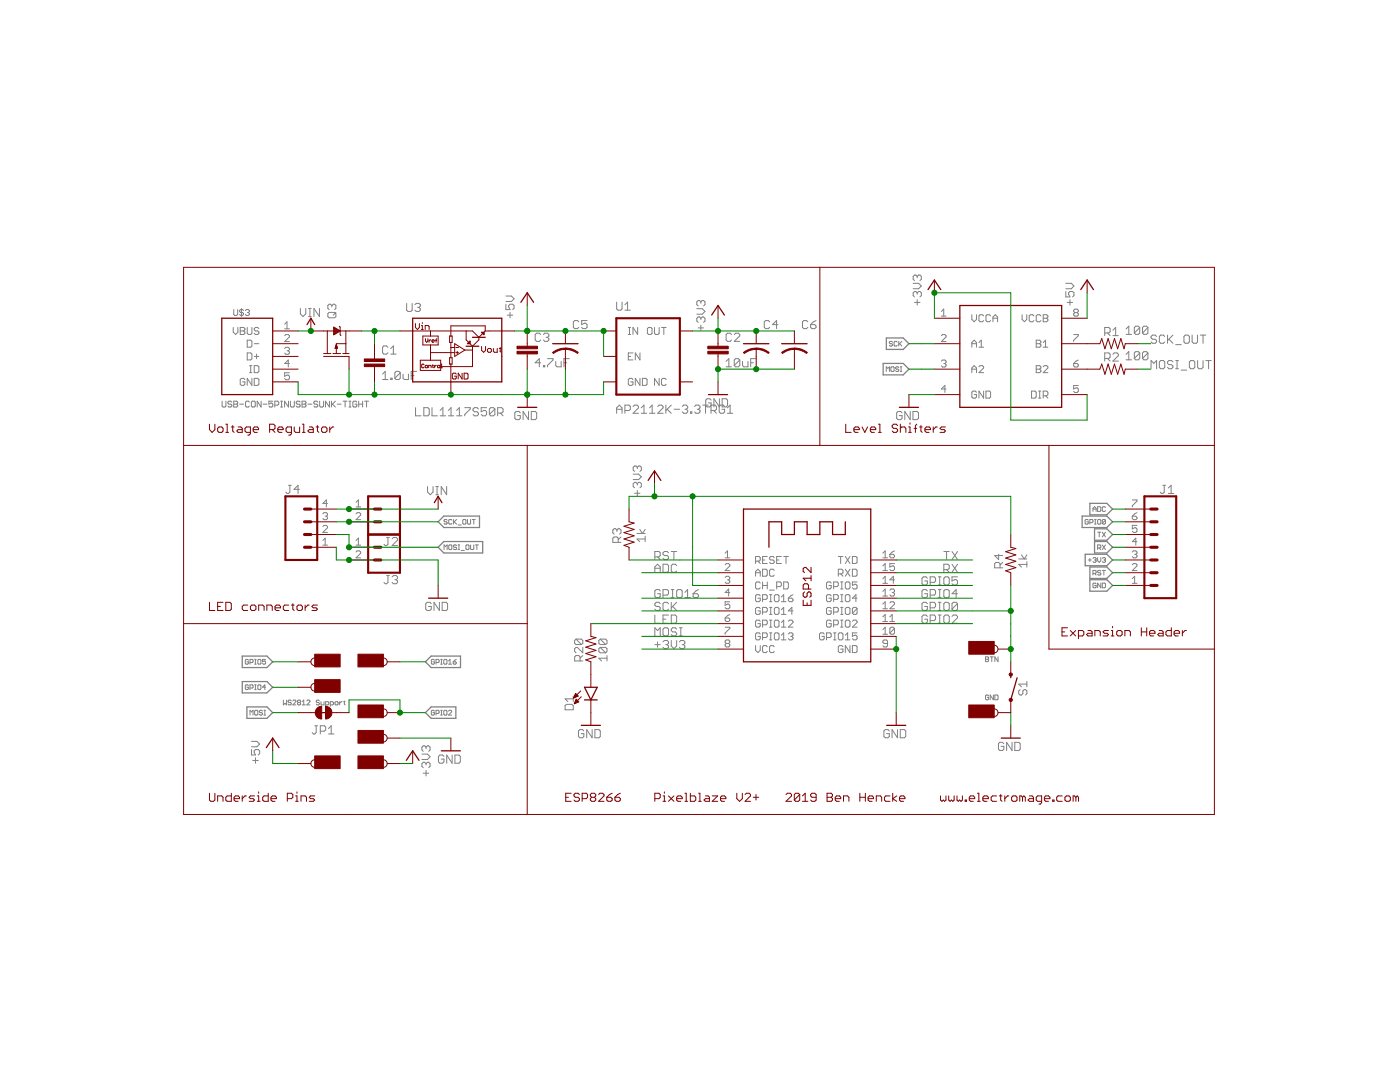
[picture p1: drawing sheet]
<svg xmlns="http://www.w3.org/2000/svg" width="279mm" height="216mm" viewBox="0 0 279 216" stroke-linecap="round" stroke-linejoin="round" font-family="sans-serif">
<g fill="none" stroke="#808080" stroke-width=".2">
<path d="M101 59.1h1.1l.5 .5-.5 .6h-1.1M182.2 56.5h1.1l.6 .6-.6 .5h-1.1M183 55.2v.2M183 58.4v.3M183 59.8v1.1M183 58.4l-.2-.2h-.3l-.3 .2v.6l.3 .2M183 55.2l-.2-.3h-.3l-.3 .3v.5l.3 .3M183 58.4l.3-.2h.3l.3 .2v.6l-.3 .2M183 55.2l.3-.3h.3l.3 .3v.5l-.3 .3M212.7 58.2v1h.8l-.2-.5v-.3l.2-.2h.6l.2 .2v.6l-.2 .2M212.7 56.5h1.1l.5 .6-.5 .5h-1.1M213.5 59.8v1.1"/>
<path d="M46.5 65.3v1l.5 .4 .5-.4v-1M46.7 61.8v.9l.1 .2h.4l.2-.2v-.9M47.9 65.3h.7l.3 .3v.2l-.3 .2 .3 .3v.2l-.3 .2h-.7zM47.9 66h.7M48.2 61.6v1.5M48.6 62l-.2-.2h-.4l-.2 .2 .2 .4h.4l.2 .1-.2 .4h-.4l-.2-.2M48.9 75.7l-.3-.2h-.4l-.3 .2v1l.3 .2h.4l.3-.2v-.5h-.5M49 62l.2-.2h.4l.2 .2-.2 .4M49.3 70.4h.7l.3 .3v.9l-.3 .2h-.7zM49.3 65.3v1.2l.3 .2h.4l.3-.2v-1.2M49.3 67.9h.7l.3 .2v.9l-.3 .3h-.7zM49.4 62.4h.2"/>
<path d="M49.6 62.4l.2 .1-.2 .4h-.4l-.2-.2M49.8 73h.5M49.8 74.4h.5M50 73v1.4M50.3 75.5v1.4l-1-1.4v1.4M50.7 73h.7l.3 .2v.9l-.3 .3h-.7zM50.7 75.5h.7l.3 .2v1l-.3 .2h-.7zM50.7 71.1h1M50.7 68.6h1M51.2 70.7v.9M51.7 65.6l-.3-.3h-.4l-.3 .3v.2l.3 .2h.4l.3 .3v.2l-.3 .2h-.4l-.3-.2M56.8 67l.2-.2h.5l.3 .2v.2l-1 1h1"/>
<path d="M56.8 64.7l.5-.5v1.4M56.8 65.6h1M56.8 69.5l.2-.2h.5l.3 .2v.3l-.3 .2M57.3 70h.2M57.5 70l.3 .2v.3l-.3 .2h-.5l-.2-.2M57.8 74.4h-1v.7l.5-.3h.2l.3 .3v.4l-.3 .3h-.5l-.2-.3M57.8 72.5h-1l.7-.7v1.4M59.9 61.6v1l.6 .6 .5-.6v-1M61.6 63.2h.5M61.6 61.6h.5M61.8 61.6v1.6M63.8 61.6v1.6l-1.1-1.6v1.6"/>
<path d="M65.7 62.3h1.1l.2 .3v.6l-.2 .2h-1.1l-.3-.2v-.6zM66.2 61l-.2-.3h-.3l-.3 .3v.5l.3 .3M66.2 61l.3-.3h.3l.2 .3v.5l-.2 .3M66.2 61v.2M67 62.3l-.5 .6M76.3 74.7l.6-.6v1.6M76.3 75.7h1.1M77.4 69.3l-.2-.3h-.6l-.3 .3v1.1l.3 .3h.6l.2-.3M78 75.5h.3v.2h-.3zM78 70.7h1.1M78 69.6l.5-.6v1.7M79.9 74.4v1.1l-.3 .2h-.5l-.3-.2"/>
<path d="M79.9 74.4l-.3-.3h-.5l-.3 .3v1.1M79.9 74.4l-1.1 1.1M80.4 74.7v.8l.3 .2h.8v-1M81.2 60.5v1.4l.2 .2h.6l.3-.2v-1.4M82.1 74.9h.5M82.8 60.8l.3-.3h.5l.3 .3v.3l-.3 .2M83.1 74.1h-1v1.6M83.3 61.3h.3M83.6 61.3l.3 .3v.3l-.3 .2h-.5l-.3-.2M101 60.7v1.1h.8l-.3-.8 .3-.3h.5l.3 .3v.5l-.3 .3M101.2 62.9h1.1M101.8 62.3v1.1"/>
<path d="M107.9 72.4h-1.1l.8-.8v1.6M107.9 66.8l-.3-.3h-.5l-.3 .3v1l.3 .3h.5l.3-.3M108.5 72.9h.2v.3h-.2zM108.5 66.8l.2-.3h.6l.2 .3v.2l-.2 .3M109 67.3h.3M109.3 71.6h1.1v.2l-1.1 1.1v.3M109.3 67.3l.2 .3v.2l-.2 .3h-.6l-.2-.3M110.9 72.1v.8l.3 .3h.8v-1.1M112.5 72.4h.6M113.6 71.6h-1.1v1.6M115.5 64.2l-.2-.2h-.6l-.3 .2v1.1l.3 .3h.6l.2-.3M117.2 64h-1.1v.8l.5-.3h.3l.3 .3v.5l-.3 .3h-.6l-.2-.3"/>
<path d="M123.1 60.3v1.3l.2 .3h.6l.2-.3v-1.3M124.7 61.9h1.1M124.7 60.8l.5-.5v1.6M125.4 66.7h.5M125.4 65.3h.5M125.4 71.1h.5M125.6 65.3v1.4M126.3 70.4h-.9v1.4h.9M126.3 75.7l-.2-.2h-.5l-.2 .2v1l.2 .2h.5l.2-.2v-.5h-.4M127.3 65.3v1.4l-1-1.4v1.4M127.7 70.4v1.4l-.9-1.4v1.4M127.7 75.5v1.4l-.9-1.4v1.4"/>
<path d="M128.2 75.5h.7l.2 .2v1l-.2 .2h-.7zM129.4 65.3h.5l.2 .3v.9l-.2 .2h-.5l-.2-.2v-.9zM130.6 65.3v1.2l.3 .2h.4l.3-.2v-1.2M131.6 75.5v1.4l-1-1.4v1.4M132 65.3h.9M132.5 65.3v1.4M132.9 75.7l-.2-.2h-.5l-.2 .2v1l.2 .2h.5l.2-.2M139.1 61.6h1l.6 .5-.6 .6h-1M139.3 65.4h1.1M139.9 60.2v.3M139.9 63.5v.3M139.9 64.9v1.1"/>
<path d="M139.9 63.5l-.3-.3h-.3l-.2 .3v.6l.2 .2M139.9 60.2l-.3-.2h-.3l-.2 .2v.6l.2 .2M139.9 63.5l.2-.3h.3l.3 .3v.6l-.3 .2M139.9 60.2l.2-.2h.3l.3 .2v.6l-.3 .2M141.9 79.8l-.3-.2h-.5l-.3 .2v1.1l.3 .3h.5l.3-.3v-.5h-.5M143.6 79.6v1.6l-1.1-1.6v1.6M144.1 79.6h.8l.3 .2v1.1l-.3 .3h-.8zM144.9 73.2h1.1M144.9 72.1l.6-.5v1.6M146 66.8l-.3-.3h-.5l-.3 .3v1l.3 .3h.5l.3-.3M146.5 66.8l.3-.3h.6l.2 .3v.2l-1.1 1.1h1.1M147.6 71.8v1.1l-.2 .3h-.6l-.3-.3"/>
<path d="M147.6 71.8l-.2-.2h-.6l-.3 .2v1.1M147.6 71.8l-1.1 1.1M148.2 72.1v.8l.2 .3h.9v-1.1M149.8 72.4h.6M150.9 71.6h-1.1v1.6M153.6 64.2l-.3-.2h-.5l-.3 .2v1.1l.3 .3h.5l.3-.3M155.3 64.8h-1.1l.8-.8v1.6M161.2 64.2l-.2-.2h-.6l-.3 .2v1.1l.3 .3h.6l.2-.3M161.8 64.8h.8l.3 .2v.3l-.3 .3h-.5l-.3-.3zM162.9 64l-.6 .2-.5 .6M176.9 74.1v-.9l.3 .3 .3-.3v.9M177.9 73.2l.5 .1v.7l-.1 .1-.5-.1v-.7z"/>
<path d="M178.1 68.3l-.1-.2-.5 .2 .2 .3 .4 .1-.1 .3-.5-.1M179 68.3l-.1-.2-.5 .2v.6l.2 .1 .4-.1M179.4 73.3l-.2-.1-.5 .1 .2 .4 .5 .1-.2 .3-.5-.1M179.4 68.1v.9M179.5 68.6l.5 .4M179.7 73.2h.3M179.7 74.1h.3M179.8 73.2v.9M180 68.1l-.6 .6M182.5 60.3h1.1M187.9 67l.2-.2h.5l.2 .2v.2l-.9 1h.9M187.9 62.1l.4-.4v1.4"/>
<path d="M187.9 63.1h.9M187.9 72.1l.2-.3h.5l.2 .3v.2l-.2 .2M188.3 72.5h.3M188.6 72.5l.2 .3v.2l-.2 .2h-.5l-.2-.2M188.8 77.6h-.9l.7-.7v1.4M194 68.6h.9M194 62.8v.9l.4 .5 .5-.5v-.9M194 69.3v-1l.4-.4 .5 .4v1M194 74.4v-1l.4-.4 .5 .4v1M194 73.7h.9M194.9 78.3l-.3-.3h-.4l-.2 .3v.9l.2 .2h.4l.3-.2v-.5h-.5M195.4 73.2l.2-.2h.5l.2 .2v.2l-.9 1h.9"/>
<path d="M195.4 69.3h.9M195.4 68.3l.4-.4v1.4M196.3 63l-.2-.2h-.5l-.2 .2v1l.2 .2h.5l.2-.2M196.3 78v1.4l-.9-1.4v1.4M196.8 78h.7l.2 .3v.9l-.2 .2h-.7zM197.7 63l-.2-.2h-.5l-.2 .2v1l.2 .2h.5l.2-.2M198.2 64.2v-.9l.4-.5 .5 .5v.9M198.2 63.5h.9M204 62.8v.9l.4 .5 .5-.5v-.9M205.9 78h.7l.2 .3v.9l-.2 .2h-.7zM206.3 63l-.2-.2h-.5l-.2 .2v1l.2 .2h.5l.2-.2M206.8 73h.7l.2 .2v.2l-.2 .3 .2 .2v.2l-.2 .3h-.7z"/>
<path d="M206.8 67.9h.7l.2 .2v.2l-.2 .3 .2 .2v.2l-.2 .3h-.7zM206.8 68.6h.7M206.8 73.7h.7M207.3 78h.4M207.3 79.4h.4M207.5 78v1.4M207.7 63l-.2-.2h-.5l-.2 .2v1l.2 .2h.5l.2-.2M208.2 73.2l.2-.2h.5l.2 .2v.2l-.9 1h.9M208.2 69.3h.9M208.2 62.8h.7l.2 .2v.3l-.2 .2 .2 .2v.3l-.2 .2h-.7zM208.2 63.5h.7M208.2 79h.7l.2-.3v-.4l-.2-.3h-.7v1.4"/>
<path d="M208.2 68.3l.5-.4v1.4M208.7 79l.4 .4M213 60.3h1.1M214.3 66.8h.9v.2l-.9 .9v.3M214.3 72.5h.7l.2 .3v.2l-.2 .2h-.5l-.2-.2zM214.5 62.4h.5M214.5 62.4l-.2 .2v.2l.2 .3h.5l.2-.3v-.2l-.2-.2M214.5 62.4l-.2-.3v-.2l.2-.2h.5l.2 .2v.2l-.2 .3M215.2 76.9h-.9v.7l.4-.2h.3l.2 .2v.5l-.2 .2h-.5l-.2-.2M215.2 71.8l-.9 .7M220.5 71.5h.8l.3-.3v-.5l-.3-.3h-.8v1.7M220.5 66.4h.8l.3-.2v-.6l-.3-.3h-.8v1.7"/>
<path d="M221 66.4l.6 .6M221 71.5l.6 .6M222.1 70.7l.3-.3h.5l.3 .3v.3l-1.1 1.1h1.1M222.1 65.9l.6-.6v1.7M222.1 67h1.1M224.7 65.6l.6-.5v1.6M224.7 70.7l.6-.5v1.6M224.7 66.7h1.1M224.7 71.8h1.1M227.5 65.4v1.1l-.3 .2h-.5l-.3-.2M227.5 65.4l-.3-.3h-.5l-.3 .3v1.1M227.5 70.4l-.3-.2h-.5l-.3 .2v1.1"/>
<path d="M227.5 70.4v1.1l-.3 .3h-.5l-.3-.3M227.5 65.4l-1.1 1.1M227.5 70.4l-1.1 1.1M229.1 65.4v1.1l-.3 .2h-.5l-.3-.2M229.1 65.4l-.3-.3h-.5l-.3 .3v1.1M229.1 70.4l-.3-.2h-.5l-.3 .2v1.1M229.1 70.4v1.1l-.3 .3h-.5l-.3-.3M229.1 65.4l-1.1 1.1M229.1 70.4l-1.1 1.1M229.7 73.6v-1.7l.6 .6 .5-.6v1.7M230.8 67.1l-.3-.2h-.5l-.3 .2v.3l.3 .3h.5l.3 .3v.2l-.3 .3h-.5l-.3-.3M231.6 71.9h.6l.3 .3v1.1l-.3 .3h-.6l-.2-.3v-1.1z"/>
<path d="M232.5 67.1l-.3-.2h-.6l-.2 .2v1.1l.2 .3h.6l.3-.3M233 66.9v1.6M233.3 67.7l.8 .8M234.1 72.2l-.3-.3h-.5l-.3 .3v.3l.3 .3h.5l.3 .2v.3l-.3 .3h-.5l-.3-.3M234.1 66.9l-1.1 1.1M234.6 71.9h.6M234.6 73.6h.6M234.6 68.8h1.1M234.9 71.9v1.7M235.7 73.9h1.1M236.5 66.9h.6l.3 .2v1.1l-.3 .3h-.6l-.2-.3v-1.1zM237.6 71.9h.6l.2 .3v1.1l-.2 .3h-.6l-.2-.3v-1.1z"/>
<path d="M237.9 66.9v1.3l.3 .3h.5l.3-.3v-1.3M239 71.9v1.4l.3 .3h.5l.3-.3v-1.4M239.5 66.9h1.1M240.1 66.9v1.6M240.6 71.9h1.1M241.2 71.9v1.7M44.3 80.1v.9l.2 .2h.4l.2-.2v-.9M46.3 80.2l-.2-.1h-.4l-.2 .3 .2 .2h.4l.2 .4-.2 .2h-.4l-.2-.2M46.7 80.1h.5l.2 .1-.2 .4 .2 .4-.2 .2h-.5zM46.7 80.6h.5M47.8 80.6h.8M49.8 80.2l-.2-.1h-.4l-.2 .1v.8l.2 .2h.4l.2-.2"/>
<path d="M50.4 80.1h.3l.2 .1v.8l-.2 .2h-.3l-.2-.2v-.8zM52.1 80.1v1.1l-.8-1.1v1.1M52.5 80.6h.8M54.4 80.1h-.7v.5l.4-.2 .3 .2v.4l-.1 .2h-.4l-.2-.2M54.8 80.8h.6l.2-.2v-.4l-.2-.1h-.6v1.1M56 81.2h.4M56 80.1h.4M56.2 80.1v1.1M57.6 80.1v1.1l-.8-1.1v1.1M57.6 96.8h.5M57.8 96.8v1.4l-.2 .3h-.3l-.3-.3M58 80.1v.9l.1 .2h.4l.2-.2v-.9"/>
<path d="M59.8 97.6h-1.1l.8-.8v1.7M59.9 80.2l-.2-.1h-.4l-.2 .3 .2 .2h.4l.2 .4-.2 .2h-.4l-.2-.2M60.3 80.1h.6l.2 .1-.2 .4 .2 .4-.2 .2h-.6zM60.3 80.6h.6M61.5 80.6h.8M63.4 80.2l-.2-.1h-.4l-.2 .3 .2 .2h.4l.2 .4-.2 .2h-.4l-.2-.2M63.8 80.1v.9l.2 .2h.4l.2-.2v-.9M65.7 80.1v1.1l-.7-1.1v1.1M66.1 80.1v1.1M66.3 80.6l.6 .6M66.9 80.1l-.8 .7M67.3 80.6h.8"/>
<path d="M68.5 80.1h.8M68.9 80.1v1.1M69.6 81.2h.4M69.6 80.1h.4M69.8 80.1v1.1M71.2 80.2l-.2-.1h-.4l-.2 .1v.8l.2 .2h.4l.2-.2v-.4h-.4M71.6 80.6h.8M71.6 80.1v1.1M72.4 80.1v1.1M72.8 80.1h.8M73.2 80.1v1.1M82.9 81.3v1.7h1.1"/>
<path d="M84.6 81.3h.8l.3 .3v1.1l-.3 .3h-.8zM85.3 97.1v1.1l.6 .5 .5-.5v-1.1M86.2 81.3v1.7h1.1M87 98.7h.5M87 97.1h.5M87.2 97.1v1.6M87.8 83h1.1M87.8 81.9l.6-.6v1.7M89.1 97.1v1.6l-1-1.6v1.6M89.5 83h1.1M89.5 81.9l.5-.6v1.7M91.1 83h1.1"/>
<path d="M91.1 81.9l.6-.6v1.7M92.8 81.3h1.1v.3l-1.1 1.1v.3M95.5 81.6l-.3-.3h-.5l-.3 .3v.3l.3 .3h.5l.3 .2v.3l-.3 .3h-.5l-.3-.3M97.1 81.3h-1.1v.9l.6-.3h.3l.2 .3v.5l-.2 .3h-.6l-.3-.3M98.8 81.6v1.1l-.3 .3h-.6l-.2-.3M98.8 81.6l-.3-.3h-.6l-.2 .3v1.1M98.8 81.6l-1.1 1.1M99.3 82.4h.8l.3-.2v-.6l-.3-.3h-.8v1.7M99.8 82.4l.6 .6M103.8 82.4l-.2-.3h-.6l-.3 .3v1.1l.3 .2h.6l.2-.2v-.6h-.5M105.5 82.1v1.6l-1.1-1.6v1.6M106 82.1h.8l.3 .3v1.1l-.3 .2h-.8z"/>
<path d="M123.1 82.5v-1.1l.5-.6 .5 .6v1.1M123.1 81.7h1M124.7 81.9h.8l.3-.2v-.6l-.3-.3h-.8v1.7M126.3 81.1l.3-.3h.5l.3 .3v.3l-1.1 1.1h1.1M126.4 94.6h1l.6 .5-.6 .6h-1M126.6 98.4h1.1M127.2 96.5l.2-.3h.3l.3 .3v.6l-.3 .2M127.2 93.2v.3M127.2 96.5v.3M127.2 97.9v1.1M127.2 96.5l-.3-.3h-.3l-.2 .3v.6l.2 .2M127.2 93.2l-.3-.2h-.3l-.2 .2v.6l.2 .3"/>
<path d="M127.2 93.2l.2-.2h.3l.3 .2v.6l-.3 .3M128 82.5h1.1M128 81.4l.5-.6v1.7M129.6 82.5h1.1M129.6 81.4l.6-.6v1.7M131.3 81.1l.2-.3h.6l.2 .3v.3l-1 1.1h1M132.9 80.8v1.7M133.2 81.7l.8 .8M134 80.8l-1.1 1.1M134.5 81.7h1.1M136.2 81.1l.2-.3h.6l.2 .3v.3l-.2 .3M136.7 81.7h.3"/>
<path d="M137 81.7l.2 .2v.3l-.2 .3h-.6l-.2-.3M137.8 82.2h.3v.3h-.3zM138.6 81.1l.3-.3h.5l.3 .3v.3l-.3 .3M139.1 81.7h.3M139.4 81.7l.3 .2v.3l-.3 .3h-.5l-.3-.3M140.3 80.8h1M140.8 80.8v1.7M141.9 81.9h.8l.3-.2v-.6l-.3-.3h-.8v1.7M142.4 81.9l.6 .6M144.6 81.1l-.3-.3h-.5l-.3 .3v1.1l.3 .3h.5l.3-.3v-.5h-.5M145.2 82.5h1M145.2 81.4l.5-.6v1.7"/>
<path d="M180 82.4l-.3-.3h-.5l-.3 .3v1.1l.3 .2h.5l.3-.2v-.6h-.5M181.7 82.1v1.6l-1.1-1.6v1.6M182.2 82.1h.8l.3 .3v1.1l-.3 .2h-.8zM226 99.8h.9v.2l-.9 .9v.3M232.1 96.8h.5M232.3 96.8v1.4l-.2 .3h-.3l-.3-.3M233.2 98.5h1.1M233.2 97.4l.5-.6v1.7M64.4 105.1l.3-.3h.4l.3 .3v.2l-1 .9h1M64.4 102.5l.3-.2h.4l.3 .2v.3l-.3 .2M64.4 108.8h1M64.4 107.8l.5-.4v1.4"/>
<path d="M64.9 103h.2M65.1 103l.3 .2v.3l-.3 .2h-.4l-.3-.2M65.4 100.5h-1l.7-.7v1.4M71.1 110.2l.2-.3h.5l.2 .3v.2l-.9 .9h.9M71.1 102.5l.2-.2h.5l.2 .2v.3l-.9 .9h.9M71.1 100.2l.4-.4v1.4M71.1 107.8l.4-.4v1.4M71.1 101.2h.9M71.1 108.8h.9M77.2 107.3h.5M77.2 114.9h.5M77.4 107.3v1.3l-.2 .3h-.3l-.3-.3"/>
<path d="M77.4 114.9v1.3l-.2 .3h-.3l-.3-.3M78.3 107.5l.2-.2h.6l.2 .2v.3l-1 1.1h1M78.3 115.1l.2-.2h.6l.2 .2v.3l-.2 .3M78.8 115.7h.3M79.1 115.7l.2 .3v.2l-.2 .3h-.6l-.2-.3M88.6 109.7v-1l.3 .4 .3-.4v1M89.2 103.8l-.1-.1-.5 .1 .2 .3h.3l.1 .2-.1 .3-.5-.2M89.7 108.7l.5 .2v.6l-.2 .2-.4-.2v-.6zM90.2 103.8l-.2-.1-.4 .1v.6l.1 .2 .5-.2M90.5 103.7v.9M90.6 104.1l.5 .5M91.1 108.9l-.1-.2-.5 .2 .1 .3 .5 .1-.1 .4-.5-.2"/>
<path d="M91.1 103.7l-.6 .6M91.4 108.7h.3M91.4 109.7h.3M91.4 104.8h.7M91.6 108.7v1M92.1 109.8h.6M92.4 103.8l.1-.1 .5 .1v.6l-.2 .2-.4-.2zM93 108.9l.1-.2 .5 .2v.6l-.1 .2-.5-.2zM93.3 103.7v.7l.2 .2 .4-.2v-.7M93.9 108.7v.8l.2 .2 .5-.2v-.8M94.2 103.7h.6M94.6 103.7v.9"/>
<path d="M94.8 108.7h.7M95.2 108.7v1M123.1 105.8l-.2-.3h-.3l-.3 .3v.5l.3 .3M123.1 105.8l.3-.3h.3l.2 .3v.5l-.2 .3M123.1 105.8v.2M123.4 108.2v-.8l-.3-.3h-.5l-.3 .3v.8h1.6M123.9 107.1l-.5 .6M127.1 106.4h1.7M127.7 105.6l.5 .8 .6-.8M128.8 107.5h-1.7l.6 .6M128.8 107v1.1M130.7 111.1h.8l.3-.3v-.5l-.3-.3h-.8v1.7"/>
<path d="M130.7 114.2v-1.1l.5-.5 .6 .5v1.1M130.7 113.4h1.1M131.2 111.1l.6 .6M131.8 117.9l-.3-.3h-.5l-.3 .3v1.1l.3 .3h.5l.3-.3v-.5h-.6M132.3 112.6h.8l.3 .2v1.1l-.3 .3h-.8zM132.3 118.7h.8l.3-.2v-.6l-.3-.3h-.8v1.7M133.4 110.3l-.3-.3h-.5l-.3 .3v.3l.3 .2h.5l.3 .3v.3l-.3 .3h-.5l-.3-.3M134 110h1M134 117.6h.5M134 119.3h.5M134.2 117.6v1.7M134.5 110v1.7"/>
<path d="M135 112.8l-.2-.2h-.6l-.2 .2v1.1l.2 .3h.6l.2-.3M135 117.9l.3-.3h.6l.2 .3v1.1l-.2 .3h-.6l-.3-.3zM136.7 119.3h1.1M136.7 118.2l.5-.6v1.7M138.3 118.5h.8l.3 .2v.3l-.3 .3h-.5l-.3-.3zM139.4 117.6l-.5 .3-.6 .6M144.7 110.4l.5-.5v1.4M144.7 112.7l.2-.2h.5l.2 .2v.2l-.9 1h.9M144.7 111.3h.9M144.7 115.2l.2-.2h.5l.2 .2v.3l-.2 .2M145.2 115.7h.2M145.4 115.7l.2 .2v.3l-.2 .2h-.5l-.2-.2"/>
<path d="M145.6 118.2h-.9l.7-.7v1.4M150.8 112h.7l.2-.3v-.4l-.2-.3h-.7v1.4M150.8 115v-1l.5-.4 .4 .4v1M150.8 114.3h.9M151.3 112l.4 .4M151.7 116.4l-.2-.3h-.5l-.2 .3v.9l.2 .2h.5l.2-.2M151.7 118.9l-.2-.2h-.5l-.2 .2v.9l.2 .3h.5l.2-.3v-.4h-.4M152.2 113.6h.7l.2 .2v.9l-.2 .3h-.7zM152.2 116.1v1.4M152.2 119.6h.7l.2-.2v-.5l-.2-.2h-.7v1.4M152.2 111.7h.5M152.2 116.8h.9"/>
<path d="M153.1 111h-.9v1.4h.9M153.1 116.1v1.4M153.6 117.8h.9M153.6 118.7h.5M153.8 118.7v1.4M154.5 111.3l-.2-.3h-.5l-.2 .3v.2l.2 .2h.5l.2 .3v.2l-.2 .2h-.5l-.2-.2M154.5 113.8l-.2-.2h-.5l-.2 .2v.9l.2 .3h.5l.2-.3M154.8 118.7h.4l.3 .2v.9l-.3 .3h-.4l-.3-.3v-.9zM155 111.7h.5M155 117.1h.7l.2-.3v-.4l-.2-.3h-.7v1.4M155.9 111h-.9v1.4h.9M155.9 119.1l.5-.4v1.4"/>
<path d="M156.4 111h.9M156.4 116.1h.7l.2 .3v.9l-.2 .2h-.7zM156.9 111v1.4M157.3 119.4h.7l.3 .2v.2l-.3 .3h-.4l-.3-.3zM158.3 118.7l-1 .7M165.9 116.4l-.2-.3h-.5l-.2 .3v.9l.2 .2h.5l.2-.2v-.5h-.5M165.9 118.9l-.2-.2h-.5l-.2 .2v.9l.2 .3h.5l.2-.3v-.4h-.5M166.4 117.1h.7l.2-.3v-.4l-.2-.3h-.7v1.4M166.4 119.6h.7l.2-.2v-.5l-.2-.2h-.7v1.4M167.3 111h.9M167.3 114.5h.7l.2-.2v-.5l-.2-.2h-.7v1.4M167.8 116.1h.4"/>
<path d="M167.8 117.5h.4M167.8 118.7h.4M167.8 114.5l.4 .5M167.8 111v1.4M168 116.1v1.4M168 118.7v1.4M168.7 118.9l.2-.2h.5l.2 .2v.9l-.2 .3h-.5l-.2-.3zM168.7 116.4l.2-.3h.5l.2 .3v.9l-.2 .2h-.5l-.2-.2zM168.7 113.6l.9 1.4M168.7 111l.9 1.4M169.6 113.6l-.9 1.4M169.6 111l-.9 1.4"/>
<path d="M170.1 111h.7l.2 .3v.9l-.2 .2h-.7zM170.1 113.6h.7l.2 .2v.9l-.2 .3h-.7zM171 116.1h-.9v.7l.5-.2h.2l.2 .2v.5l-.2 .2h-.5l-.2-.2M171 119.4h-.9l.7-.7v1.4M176.2 116.4h.9M176.2 113.9h.9M176.2 111.3h.9M176.2 110.4l.5-.5v1.4M176.2 112.9l.5-.4v1.4M176.2 115.5l.5-.5v1.4M176.2 118l.5-.5v1.4M176.2 118.9h.9"/>
<path d="M177.6 110.6h.7l.2 .2v.3l-.2 .2h-.5l-.2-.2zM177.6 117.8l.2-.3h.5l.2 .3v.2l-.2 .2M178.1 118.2h.2M178.3 118.2l.2 .3v.2l-.2 .2h-.5l-.2-.2M178.5 112.5h-.9v.7l.7-.3 .2 .3v.4l-.2 .3h-.5l-.2-.3M178.5 109.9l-.9 .7M178.5 115.7h-.9l.7-.7v1.4M185.1 117.9l-.3-.3h-.5l-.3 .3v1.1l.3 .3h.5l.3-.3v-.5h-.6M185.1 115.4l-.3-.3h-.5l-.3 .3v1.1l.3 .2h.5l.3-.2v-.6h-.6M185.6 118.7h.9l.2-.2v-.6l-.2-.3h-.9v1.7M185.6 116.2h.9l.2-.3v-.5l-.2-.3h-.9v1.6M187.3 117.6h.5"/>
<path d="M187.3 119.3h.5M187.3 115.1h.5M187.3 116.7h.5M187.5 115.1v1.6M187.5 117.6v1.7M188.4 113.7h.8l.2-.3v-.6l-.2-.2h-.8v1.6M188.4 110h1M188.6 115.1h.6l.2 .3v1.1l-.2 .2h-.6l-.2-.2v-1.1zM188.6 117.6h.6l.2 .3v1.1l-.2 .3h-.6l-.2-.3v-1.1zM188.9 110v1.7M188.9 113.7l.5 .5M190 110l1.1 1.7"/>
<path d="M190 112.6l1.1 1.6M191.1 115.1h-1.1v.8l.5-.2h.3l.3 .2v.6l-.3 .2h-.5l-.3-.2M191.1 110l-1.1 1.7M191.1 112.6l-1.1 1.6M191.1 118.5h-1.1l.8-.9v1.7M199.3 110.6v1.1l-.8-.9h1.6M199.6 113.3v-.8l-.3-.3h-.5l-.3 .3v.8h1.6M200.1 112.2l-.5 .6M203.3 111.5h1.6M203.9 110.7l.5 .8 .5-.8M204.9 112.6h-1.6l.6 .6M204.9 112.1v1.1"/>
<path d="M217.2 103.8l-.2-.1-.4 .1v.6l.4 .2 .2-.5h-.3M217.2 111.7h.6M217.5 104.3h.5l.1-.2-.1-.4h-.5v.9M217.5 111.4v.7M218.1 111.4l.5-.1 .2 .1-.2 .3M218.1 102v-.6l.3-.3 .4 .3v.6M218.1 114.4h.5l.2-.1v-.3l-.2-.2h-.5v.9M218.1 101.6h.7M218.4 103.7h.4M218.4 111.7h.2M218.4 114.4l.4 .3M218.4 104.6h.4"/>
<path d="M218.6 111.7l.2 .2-.2 .3-.5-.1M218.6 103.7v.9M218.8 116.5l-.2-.1-.5 .1v.6l.2 .2 .5-.2v-.3h-.4M219.1 103.8l.1-.1 .5 .1v.6l-.2 .2-.4-.2zM219.1 101.1h.4l.2 .2v.6l-.2 .1h-.4zM219.1 109.3h.4l.2-.1v-.3l-.2-.2h-.4v1M219.1 111.3v.6l.3 .3 .3-.3v-.6M219.1 106.2h.6M219.4 106.2v.9M219.4 109.3l.3 .4M219.7 114l-.2-.2-.4 .2 .1 .3 .5 .1-.2 .3-.4-.1M219.7 116.4v.9l-.6-.9v.9"/>
<path d="M220 111.4l.5-.1 .1 .1-.1 .3M220 116.4h.5l.1 .1v.6l-.1 .2h-.5zM220 113.8h.6M220 106.2l.6 .9M220 108.7l.6 1M220.3 111.7h.2M220.3 113.8v.9M220.5 111.7l.1 .2-.1 .3-.5-.1M220.6 103.8l-.6 .6M220.6 103.8l-.1-.1-.5 .1v.6M220.6 101.3l-.1-.2-.5 .2v.6l.2 .1 .4-.1M220.6 103.8v.6l-.1 .2-.5-.2"/>
<path d="M220.6 106.2l-.6 .9M220.6 108.7l-.6 1M226 112.7l.2-.2h.5l.2 .2v.2l-.9 1h.9M226 115.5l.4-.5v1.4M226 116.4h.9M226 103h.7l.2 .2v.3l-.2 .2h-.5l-.2-.2zM226 110.2l.2-.3h.5l.2 .3v.2l-.2 .2M226.4 110.6h.3M226.7 110.6l.2 .2v.3l-.2 .2h-.5l-.2-.2M226.9 104.8h-.9v.7l.7-.2 .2 .2v.5l-.2 .2h-.5l-.2-.2M226.9 108.1h-.9l.7-.7v1.4M226.9 102.3l-.9 .7"/>
<path d="M49.6 131.7l-.2-.1h-.3l-.1 .1v.7l.1 .1h.3l.2-.4h-.3M49.6 136.8l-.2-.1h-.3l-.1 .1v.6l.1 .2h.3l.2-.5h-.3M49.9 132.2h.5l.1-.1-.1-.5h-.5v.9M49.9 137.3h.5l.1-.2-.1-.4h-.5v.9M50.8 131.6h.3M50.8 137.6h.3M50.8 132.5h.3M50.8 136.7h.3M51 131.6v.9M51 136.7v.9M51.6 131.6h.3l.2 .1v.7l-.2 .1h-.3l-.1-.1v-.7zM51.6 136.7h.3l.2 .1v.6l-.2 .2h-.3l-.1-.2v-.6z"/>
<path d="M53 131.6h-.6v.5l.3-.2 .3 .2-.1 .4h-.4l-.1-.1M53 137.1h-.6l.5-.4v.9M56.6 139.7v1l.3-.4 .3 .4v-1M58.1 139.9l-.1-.2h-.3l-.2 .2 .2 .3h.3l.1 .1-.1 .4h-.3l-.2-.2M58.4 139.9l.2-.2h.3l.2 .2-.7 .8h.7M61.2 139.9l.2-.2h.3l.2 .2-.7 .8h.7M63.7 139.9l-.1-.2h-.3l-.2 .2 .2 .3h.3l.1 .1-.1 .4h-.3l-.2-.2M68.7 139.9v.6l.2 .2M86.1 120.5l-.3-.3h-.6l-.2 .3v1l.2 .3h.6l.3-.3v-.5h-.6M86.7 131.7l-.1-.1h-.4l-.1 .1v.7l.1 .1h.4l.1-.4h-.3M87 132.2h.5l.1-.1-.1-.5h-.5v.9M87.7 120.2v1.6l-1.1-1.6v1.6"/>
<path d="M87.9 131.6h.4M87.9 132.5h.4M88.1 131.6v.9M88.2 120.2h.9l.2 .3v1l-.2 .3h-.9zM88.7 131.6h.3l.2 .1v.7l-.2 .1h-.3l-.1-.1v-.7zM89.5 132.5h.6M89.5 131.9l.3-.3v.9M90.4 132.1h.5l.2 .3-.2 .1h-.3zM91.1 131.6l-.7 .5M114.4 139.4h-1.6l.5 .6M114.4 138.9v1.1M115 127.5l-.3 .3v.6l.3 .2h1"/>
<path d="M115 127.5h1l.3 .3v.6l-.3 .2M115 127.5l1 1.1M115.8 131.9v-.8l-.3-.3h-.5l-.3 .3v.8h1.6M116.3 129.2v1.1l-1.1-1.1h-.2l-.3 .2v.6l.3 .3M116.3 130.8l-.5 .5M119.8 129.2l-.3 .2v.6l.3 .3h1.1M119.8 127.5h1.1l.2 .3v.6l-.2 .2M119.8 129.2h1.1l.2 .2v.6l-.2 .3M119.8 127.5l-.3 .3v.6l.3 .2h1.1M119.8 129.2l1.1 1.1M119.8 127.5l1.1 1.1M121.1 131.3h-1.6l.6 .6"/>
<path d="M121.1 130.8v1.1M130.7 128.6h1.1M130.7 126.9v-1.6l.5 .5 .6-.5v1.6M130.7 122.7v1.7h1.1M131.2 128.1v1.1M131.8 120.5l-.3-.3h-.5l-.3 .3v.2l.3 .3h.5l.3 .3v.2l-.3 .3h-.5l-.3-.3M132.3 128.1l.3-.3h.5l.3 .3v.3l-.3 .2M132.3 123.5h.6M132.6 125.3h.5l.3 .2v1.1l-.3 .3h-.5l-.3-.3v-1.1zM132.9 128.6h.2M133.1 128.6l.3 .3v.3l-.3 .2h-.5l-.3-.2M133.4 120.5l-.3-.3h-.5l-.3 .3v1l.3 .3h.5l.3-.3"/>
<path d="M133.4 122.7h-1.1v1.7h1.1M134 120.2v1.6M134 122.7h.8l.2 .3v1.1l-.2 .3h-.8zM134 127.8v1.1l.5 .5 .5-.5v-1.1M134.2 121l.8 .8M135 125.5l-.2-.2h-.6l-.2 .2v.3l.2 .3h.6l.2 .3v.2l-.2 .3h-.6l-.2-.3M135 120.2l-1 1.1M135.6 128.1l.3-.3h.5l.3 .3v.3l-.3 .2M135.6 125.3h.5M135.6 126.9h.5M135.9 125.3v1.6M136.1 128.6h.3"/>
<path d="M136.4 128.6l.3 .3v.3l-.3 .2h-.5l-.3-.2M144.7 123.3h.7l.2 .2v.3l-.2 .2h-.5l-.2-.2zM144.7 125.2h.9v.2l-.9 .9v.3M144.9 128.4l-.2 .2v.3l.2 .2h.5l.2-.2v-.3l-.2-.2M144.9 128.4l-.2-.2v-.3l.2-.2h.5l.2 .2v.3l-.2 .2M144.9 128.4h.5M145.6 120.1h-.9v.7l.7-.3 .2 .3v.4l-.2 .3h-.5l-.2-.3M145.6 122.6l-.9 .7M150.8 128.8v1l.5 .4 .4-.4v-1M151.7 121.4l-.2-.2h-.5l-.2 .2v1l.2 .2h.5l.2-.2v-.5h-.4M151.7 124l-.2-.3h-.5l-.2 .3v.9l.2 .2h.5l.2-.2v-.5h-.4M151.7 126.5l-.2-.2h-.5l-.2 .2v.9l.2 .3h.5l.2-.3v-.4h-.4"/>
<path d="M152.2 122.1h.7l.2-.2v-.5l-.2-.2h-.7v1.4M152.2 124.7h.7l.2-.3v-.4l-.2-.3h-.7v1.4M152.2 127.2h.7l.2-.2v-.5l-.2-.2h-.7v1.4M153.1 129.1l-.2-.3h-.5l-.2 .3v.9l.2 .2h.5l.2-.2M153.6 120.1h.5M153.6 121.2h.5M153.6 122.6h.5M153.6 123.7h.5M153.6 125.1h.5M153.6 126.3h.5M153.6 127.7h.5M153.8 121.2v1.4"/>
<path d="M153.8 123.7v1.4M153.8 126.3v1.4M154.5 129.1l-.2-.3h-.5l-.2 .3v.9l.2 .2h.5l.2-.2M154.8 121.2h.4l.3 .2v1l-.3 .2h-.4l-.3-.2v-1zM154.8 123.7h.4l.3 .3v.9l-.3 .2h-.4l-.3-.2v-.9zM154.8 126.3h.4l.3 .2v.9l-.3 .3h-.4l-.3-.3v-.9zM155.9 121.7l.5-.5v1.4M155.9 124.2l.5-.5v1.4M155.9 126.7l.5-.4v1.4M155.9 120.1h1M155.9 122.6h1M155.9 125.1h1"/>
<path d="M155.9 127.7h1M157.3 124l.3-.3h.4l.3 .3v.2l-1 .9h1M157.3 126.5l.3-.2h.4l.3 .2v.2l-.3 .3M157.8 127h.2M158 127l.3 .2v.2l-.3 .3h-.4l-.3-.3M158.3 121.9h-1l.7-.7v1.4M164.5 126.5l-.2-.2h-.5l-.2 .2v.9l.2 .3h.5l.2-.3v-.4h-.5M165 127.2h.7l.2-.2v-.5l-.2-.2h-.7v1.4M165.9 121.4l-.2-.2h-.5l-.2 .2v1l.2 .2h.5l.2-.2v-.5h-.5M165.9 124l-.2-.3h-.5l-.2 .3v.9l.2 .2h.5l.2-.2v-.5h-.5M166.4 124.7h.7l.2-.3v-.4l-.2-.3h-.7v1.4M166.4 122.1h.7l.2-.2v-.5l-.2-.2h-.7v1.4"/>
<path d="M166.4 126.3h.4M166.4 127.7h.4M166.6 126.3v1.4M167.5 126.3h.5l.2 .2v.9l-.2 .3h-.5l-.2-.3v-.9zM167.8 120.1h.4M167.8 121.2h.4M167.8 122.6h.4M167.8 123.7h.4M167.8 125.1h.4M168 121.2v1.4M168 123.7v1.4M168.2 129.1l-.2-.3h-.5l-.2 .3v.9l.2 .2h.5l.2-.2v-.5h-.4"/>
<path d="M168.7 121.4l.2-.2h.5l.2 .2v1l-.2 .2h-.5l-.2-.2zM168.7 124l.2-.3h.5l.2 .3v.9l-.2 .2h-.5l-.2-.2zM168.7 127.7h.9M168.7 126.7l.5-.4v1.4M169.6 128.8v1.4l-.9-1.4v1.4M170.1 124l.2-.3h.5l.2 .3v.2l-.9 .9h.9M170.1 128.8h.7l.2 .3v.9l-.2 .2h-.7zM171 121.4l-.2-.2h-.5l-.2 .2v1M171 121.4v1l-.2 .2h-.5l-.2-.2M171 126.3h-.9v.7l.5-.3h.2l.2 .3v.4l-.2 .3h-.5l-.2-.3M171 121.4l-.9 1M176.2 121.5h.9"/>
<path d="M176.2 124h.9M176.2 125.6l.5-.4v1.4M176.2 120.5l.5-.4v1.4M176.2 123.1l.5-.5v1.4M176.2 126.6h.9M177.1 128.4h-.7l-.2-.2v-.3l.2-.2h.5l.2 .2v1l-.2 .2h-.5l-.2-.2M177.6 120.3l.2-.2h.5l.2 .2v.2l-.9 1h.9M177.6 123.1l.5-.5v1.4M177.6 124h.9M178.5 125.4l-.2-.2h-.5l-.2 .2v.9M178.5 125.4v.9l-.2 .3h-.5l-.2-.3M178.5 125.4l-.9 .9"/>
<path d="M185.1 120.5l-.3-.3h-.5l-.3 .3v1l.3 .3h.5l.3-.3v-.5h-.6M185.1 123l-.3-.3h-.5l-.3 .3v1.1l.3 .3h.5l.3-.3v-.6h-.6M185.6 121.3h.9l.2-.3v-.5l-.2-.3h-.9v1.6M185.6 123.8h.9l.2-.3v-.5l-.2-.3h-.9v1.7M187.3 120.2h.5M187.3 121.8h.5M187.3 124.4h.5M187.3 122.7h.5M187.5 120.2v1.6M187.5 122.7v1.7M188.4 123l.2-.3h.6l.2 .3v1.1l-.2 .3h-.6l-.2-.3zM188.6 120.2h.6l.2 .3v1l-.2 .3h-.6l-.2-.3v-1z"/>
<path d="M190 123l.3-.3h.5l.3 .3v.3l-1.1 1.1h1.1M191.1 120.5l-.3-.3h-.5l-.3 .3v1M191.1 120.5v1l-.3 .3h-.5l-.3-.3M191.1 120.5l-1.1 1M196.7 131.1h.4l.2 .1-.2 .4 .2 .2-.2 .2h-.4zM196.7 131.6h.4M197.3 138.9l-.2-.2h-.3l-.1 .2v.6l.1 .1h.3l.2-.1v-.4h-.3M197.6 131.1h.6M197.9 131.1v.9M198.2 138.7v.9l-.6-.9v.9M198.5 138.7h.5l.2 .2v.6l-.2 .1h-.5zM199.2 131.1v.9l-.7-.9v.9"/>
<path d="M203.6 137.6l-.3 .3v.5l.3 .3h.3l.2-.3v-.5l.3-.3h.3l.2 .3v.5l-.2 .3M204.9 136v1.1M204.9 136.5h-1.6l.6 .6M49.9 142.7v-1l.3 .3 .3-.3v1M50.2 149.6v1h.8l-.3-.5v-.3l.3-.2h.5l.3 .2v.6l-.3 .2M50.2 147.9h1.1l.5 .6-.5 .5h-1.1M50.4 151.7h1.1M51 141.7h.3l.2 .2v.6l-.2 .2h-.3l-.2-.2v-.6zM51 151.2v1.1M52.4 141.9l-.2-.2h-.3l-.1 .3 .4 .2 .2 .3-.2 .2h-.3l-.1-.2M52.7 141.7h.3M52.7 142.7h.3"/>
<path d="M52.9 141.7v1M59.5 140.2l-.1-.2 .1-.3h.3l.2 .2-.2 .3M59.5 140.2h.3M59.5 140.2l-.1 .1 .1 .4h.3l.2-.2-.2-.3M60.3 140.7h.6M60.3 140l.3-.3v1M62.8 144.8h.6M63.1 144.8v1.4l-.3 .3h-.3l-.2-.3M63.9 145.9h.8l.3-.3v-.5l-.3-.3h-.8v1.7M64.1 140v.5l.1 .2h.5v-.7M65 140.7h.4l.2-.2v-.3l-.2-.2h-.4v.9M65.6 146.5h1.1"/>
<path d="M65.6 145.4l.5-.6v1.7M65.9 140.7h.5l.1-.2v-.3l-.1-.2h-.5v.9M66.8 140.2l.5-.2 .2 .5-.2 .2h-.3l-.2-.2zM67.8 140v.7M68.3 140l-.5 .3M68.6 140h.3M84.2 150.5h1.1l.5 .5-.5 .6h-1.1M84.5 154.3h1.1M85 149.1v.3M85 152.4v.3M85 153.7v1.1M85 152.4l-.2-.3h-.3l-.3 .3v.5l.3 .3"/>
<path d="M85 149.1l-.2-.3h-.3l-.3 .3v.5l.3 .3M85 152.4l.3-.3h.3l.2 .3v.5l-.2 .3M85 149.1l.3-.3h.3l.2 .3v.5l-.2 .3M86.7 141.9l-.1-.2h-.4l-.1 .2v.6l.1 .2h.4l.1-.5h-.3M87 142.4h.5l.1-.2-.1-.5h-.5v1M87.9 141.7h.4M87.9 142.7h.4M88.1 141.7v1M88.6 150.9l-.3-.2h-.5l-.3 .2v1.1l.3 .3h.5l.3-.3v-.5h-.5M88.7 141.7h.3l.2 .2v.6l-.2 .2h-.3l-.1-.2v-.6zM89.5 141.9l.2-.2h.3l.1 .2-.6 .8h.6M90.2 150.7v1.6l-1-1.6v1.6"/>
<path d="M90.8 150.7h.8l.3 .2v1.1l-.3 .3h-.8zM112.8 140.8l.3-.3h1l.3 .3v.8h-1.6zM116.5 145.9l-.2-.3h-.6l-.3 .3v1l.3 .3h.6l.2-.3v-.5h-.5M118.2 145.6v1.6l-1.1-1.6v1.6M118.7 145.6h.8l.3 .3v1l-.3 .3h-.8zM177.5 145.9l-.3-.3h-.5l-.3 .3v1l.3 .3h.5l.3-.3v-.5h-.6M179.1 145.6v1.6l-1.1-1.6v1.6M179.7 145.6h.8l.3 .3v1l-.3 .3h-.8zM200.3 148.4l-.2-.3h-.6l-.2 .3v1.1l.2 .3h.6l.2-.3v-.6h-.5M202 148.1v1.7l-1.1-1.7v1.7M202.5 148.1h.8l.3 .3v1.1l-.3 .3h-.8z"/>
</g>
<g fill="none" stroke="#808080" stroke-width=".25">
<path d="M176.3 72.5h4l1.1 1.2-1.1 1.1h-4zM176.9 67.4h3.4l1.1 1.2-1.1 1.1h-3.4zM87.4 109.2l1.2-1.1h7.7v2.2h-7.7zM87.4 104.1l1.2-1.1h7.1v2.3h-7.1zM216 103h4.9l1.1 1.1-1.1 1.2h-4.9zM216.6 110.6h4.3l1.1 1.1-1.1 1.2h-4.3zM217.5 113.1h3.4l1.1 1.2-1.1 1.1h-3.4zM217.5 100.4h3.4l1.1 1.2-1.1 1.1h-3.4zM217.5 115.7h3.4l1.1 1.1-1.1 1.2h-3.4zM218.4 105.5h2.5l1.1 1.2-1.1 1.1h-2.5zM218.4 108.1h2.5l1.1 1.1-1.1 1.1h-2.5zM48.3 130.9h5l1.1 1.2-1.1 1.1h-5z"/>
<path d="M48.3 136h5l1.1 1.1-1.1 1.2h-5zM84.9 132.1l1.1-1.2h5.9v2.3h-5.9zM49.3 141.1h4l1.1 1.1-1.1 1.1h-4zM84.9 142.2l1.1-1.1h5v2.2h-5z"/>
</g>
<g fill="none" stroke="#800000" stroke-width=".2">
<path d="M36.6 53.3h205.8v109.2h-205.8zM105.2 58.4v2.6M163.6 53.3v35.6M186.5 55.9v2.5M217 55.9v2.5M54.4 66h5.1M54.4 76.2h5.1M54.4 71.1h5.1M54.4 68.6h5.1M54.4 73.7h5.1M62 63.5v2.5h4.5M64.6 71.1h5.1v2.6"/>
<path d="M64.6 70.5h1.4M65.3 66v4.5M66.4 70.5h1.6M66.6 66h5.6M66.6 66.8h.1M66.6 66.7h.3M66.6 65.3l1.3 .7-1.3 .8zM66.6 66.5h.5M66.6 66.4h.7M66.6 66.3h.9M66.6 66.2h1.1M66.6 65.9h1.1"/>
<path d="M66.6 65.8h.9M66.6 65.7h.7M66.6 65.6h.5M66.6 65.4h.3M66.6 65.3h.1M66.9 69.4h.4M66.9 69.3h.4M67 69.2h.3M67 69h.2M67.1 68.9h.1M67.1 68.8h.1M67.1 68.7l.3 .8h-.5z"/>
<path d="M67.7 65.1l.2 .2v1.5l.2 .2M68.4 70.5h1.3M69 68.6h-1.9v1.9M69 66v4.5M74.7 68.6v3M74.7 73.2v3M79.8 66h14.5l1.3 1.3M82.9 64.6v.7l.4 .4 .4-.4v-.7M83.9 71.9h4v2h-4zM84.1 65h.2v.7M84.1 65.7h.4M84.3 64.4v.2"/>
<path d="M84.4 67.1h3v1.7h-3zM84.6 72.8l-.1-.1-.3 .1v.5l.1 .1 .3-.1M84.9 73l.3-.1 .1 .4-.3 .1zM84.9 65.7v-.7h.5l.2 .2v.5M84.9 67.6v.5l.3 .2 .2-.2v-.5M85.6 73.4v-.5l.4 .1v.4M85.6 67.8v.5M85.9 66v1.1M85.9 68.8v3.1M85.9 70.4h4.8M86 67.8l-.4 .3M86.2 68.1h.5l-.1-.3-.4 .1 .1 .4h.3"/>
<path d="M86.3 72.9h.2M86.4 72.8l.1 .6M86.7 72.9v.5M86.9 67.9h.2M87.1 72.9l-.4 .2M87.1 67.6l-.1 .7M87.3 73l.4-.1 .1 .4-.4 .1zM88 72.7h.1v.7M88 73.4h.3M89.7 67.1h.5v1.2h-.5zM89.7 71.4h.5v1.2h-.5zM90 69.3h.7"/>
<path d="M90 68.3v3.1M90 72.6v6.1M90.7 68.6l2.1 1.2-2.1 1.3zM91 69.3h.5M91 70.4h.5M91.1 74.7l-.2-.2h-.4l-.2 .2v.7l.2 .2h.4l.2-.2v-.3h-.4M91.2 70.1v.5M92.2 74.5v1.1l-.8-1.1v1.1M92.6 74.5h.6l.2 .2v.7l-.2 .2h-.6zM92.8 69.8h1.5M93 66v1.8l1.3 1.3M93.3 68.6h.5"/>
<path d="M93.4 68.5h.4M93.5 68.4h.3M93.6 68.3h.2M93.7 68.2h.1M93.8 68.1v.5h-.5zM93.8 68.1h.1M94.3 69.1v4.1h-6.4M95.6 67.3v.5l-1.3 1.3M96.1 66.3h.5v.5zM96.1 69.1v.8l.4 .4 .4-.4v-.8M96.1 66.4h.5M96.2 66.5h.4"/>
<path d="M96.3 66.5h.3M96.4 66.7h.2M96.5 66.7h.1M96.8 66h5.9M96.8 66l-1.2 1.3M96.8 66v-1h-6.8v2.1M97.3 69.7l.2-.2h.4l.2 .2v.4l-.2 .2h-.4l-.2-.2zM98.5 69.5v.6l.2 .2h.5v-.8M99.6 69.5h.4M99.8 69.3v.8l.2 .2M105.2 66v3.1M105.2 70.6v3.1"/>
<path d="M105.2 78.7v2.6M112.8 66v2.6M112.8 69.6v4.1M120.5 66h2.5M120.5 76.2h2.5M120.5 71.1h2.5M135.7 66h2.5M135.7 76.2h2.5M143.3 61v2.5M143.3 66v3.1M143.3 70.6v3.1M143.3 76.2v2.5"/>
<path d="M150.9 66v2.6M150.9 69.6v4.1M158.5 66v2.6M158.5 69.6v4.1M181.4 78.7v2.6M186.5 68.6h5.1M186.5 73.7h5.1M186.5 63.5h5.1M186.5 78.7h5.1M211.9 68.6h7.6l.4-1 .6 2 .6-2 .7 2 .6-2 .7 2 .6-2 .6 2 .3-1h2.5M211.9 73.7h7.6l.4-1.1 .6 2.1 .6-2.1 .7 2.1 .6-2.1 .7 2.1 .6-2.1 .6 2.1 .3-1h2.5M211.9 63.5h5.1"/>
<path d="M211.9 78.7h5.1M36.6 88.9h205.8M41.8 84.6v1.1l.5 .6 .6-.6v-1.1M43.4 85.5l.3-.3h.6l.2 .3v.5l-.2 .3h-.6l-.3-.3zM45.1 86.3h.5M45.1 84.6h.2v1.7M46.2 85.2h.5M46.4 84.9v1.1l.3 .3M47.5 85.2h.6l.2 .3v.8h-.8l-.2-.3 .2-.3h.8M50 86.3h-.8l-.3-.3v-.5l.3-.3h.8v1.4l-.3 .2h-.3M50.5 85.7h1.1v-.2l-.2-.3h-.6l-.3 .3v.5l.3 .3h.6M53.8 85.7h.8l.3-.2v-.6l-.3-.3h-.8v1.7"/>
<path d="M54.4 85.7l.5 .6M55.4 85.7h1.1v-.2l-.2-.3h-.6l-.3 .3v.5l.3 .3h.6M58.2 86.3h-.9l-.2-.3v-.5l.2-.3h.9v1.4l-.3 .2h-.3M58.7 85.2v.8l.3 .3h.8v-1.1M60.3 86.3h.6M60.3 84.6h.3v1.7M61.7 85.2h.6l.2 .3v.8h-.8l-.3-.3 .3-.3h.8M63.1 85.2h.5M63.4 84.9v1.1l.2 .3M64.4 85.2h.6l.3 .3v.5l-.3 .3h-.6l-.2-.3v-.5zM65.8 85.2v1.1M66.6 85.2h-.2l-.6 .5"/>
<path d="M87.4 99v2.6M105.2 88.9v73.6M130.6 94v2.5M168.8 84.6v1.7h1.1M170.4 85.7h1.1v-.2l-.3-.3h-.5l-.3 .3v.5l.3 .3h.5M172 85.2l.6 1.1 .5-1.1M173.7 85.7h1.1v-.2l-.3-.3h-.5l-.3 .3v.5l.3 .3h.5M175.3 86.3h.6M175.3 84.6h.3v1.7M179.1 84.9l-.2-.3h-.6l-.2 .3v.3l.2 .3h.6l.2 .2v.3l-.2 .3h-.6l-.2-.3M179.7 85.5l.3-.3h.5l.3 .3v.8M179.7 84.6v1.7"/>
<path d="M181.3 86.3h.6M181.3 85.2h.3v1.1M181.6 84.4v.2M182.4 85.5h.6M183 84.6l-.3 .3v1.4M183.5 85.2h.5M183.8 84.9v1.1l.2 .3M184.6 85.7h1.1v-.2l-.3-.3h-.5l-.3 .3v.5l.3 .3h.5M186.2 85.2v1.1M187 85.2h-.2l-.6 .5M188.7 85.2h-.8l-.3 .3 .3 .2h.5l.3 .3-.3 .3h-.8M209.3 88.9v40.6h33.1"/>
<path d="M62 109.2h5.1M62 106.7h5.1M62 104.1h5.1M62 101.6h5.1M69.7 111.7h5M69.7 109.2h5M69.7 104.1h5M69.7 101.6h5M87.4 116.8v2.6M125.5 101.6v2.5l1.1 .3-2.1 .6 2.1 .6-2.1 .7 2.1 .6-2.1 .6 2.1 .7-2.1 .6 1 .4v2.5M143.3 116.8h5.1M143.3 114.3h5.1"/>
<path d="M143.3 111.7h5.1M143.3 119.4h5.1M173.8 116.8h5.1M173.8 114.3h5.1M173.8 111.7h5.1M173.8 119.4h5.1M201.7 106.7v2.5l1 .3-2 .6 2 .6-2 .7 2 .6-2 .6 2 .7-2 .6 1 .4v2.5M224.6 116.8h5.1M224.6 114.3h5.1M224.6 111.7h5.1M224.6 109.2h5.1M224.6 106.7h5.1"/>
<path d="M224.6 104.1h5.1M224.6 101.6h5.1M36.6 124.4h68.6M41.8 120.2v1.6h1.1M43.4 121h.6M44.5 120.2h-1.1v1.6h1.1M45.1 120.2h.8l.3 .3v1l-.3 .3h-.8zM49.4 120.7h-.8l-.3 .3v.5l.3 .3h.8M50.2 120.7h.6l.3 .3v.5l-.3 .3h-.6l-.2-.3v-.5zM51.6 121.8v-1.1h.8l.3 .3v.8M53.3 121.8v-1.1h.8l.2 .3v.8M54.9 121.3h1.1v-.3l-.3-.3h-.5l-.3 .3v.5l.3 .3h.5"/>
<path d="M57.6 120.7h-.8l-.3 .3v.5l.3 .3h.8M58.2 120.7h.5M58.4 120.5v1l.3 .3M59.5 132.1h2.5M59.5 137.1h2.5M59.5 120.7h.6l.2 .3v.5l-.2 .3h-.6l-.2-.3v-.5zM60.9 120.7v1.1M61.7 120.7h-.3l-.5 .6M62.8 131.3a.76 .76 0 0 0-.8 .8 .76 .76 0 0 0 .8 .7M62.8 136.4a.75 .75 0 0 0-.8 .7 .75 .75 0 0 0 .8 .8M63.4 120.7h-.9l-.2 .3 .2 .3h.6l.3 .2-.3 .3h-.8M76.5 131.3a.76 .76 0 0 1 .8 .8 .76 .76 0 0 1-.8 .7"/>
<path d="M77.3 132.1h2.5M114.5 139.2h.1M114.6 139.1h.3M114.6 139h.5M114.7 138.9h.6M114.7 138.8h.5M114.8 138.6h.3M114.8 138.5h.2M114.8 140h.6M114.9 139.8h.4M114.9 138.4l-.4 .9M114.9 138.4l.5 .5-.9 .4"/>
<path d="M114.9 138.4h.1M114.9 139.7h.3M115 139.6h.1M115 139.5l.5 .5-.9 .4zM115.9 137.9l-1.4 1.4M116 139l-1.4 1.4M117.9 124.4v2.6l1 .2-2 .7 2 .6-2 .6 2 .7-2 .6 2 .6-2 .7 1 .4v5M117.9 139.7v5M143.3 124.4h5.1M143.3 129.5h5.1M143.3 121.9h5.1M143.3 127h5.1"/>
<path d="M173.8 124.4h5.1M173.8 129.5h5.1M173.8 121.9h5.1M173.8 127h5.1M198.4 128.8a.76 .76 0 0 1 .8 .7 .76 .76 0 0 1-.8 .8M199.2 129.5h2.5M201.7 132.1v2.5M201.7 139.7v2.5h-2.5M211.9 126.1h.6M213 125.3h-1.1v1.6h1.1M213.6 125.8l1.1 1.1M214.7 125.8l-1.1 1.1"/>
<path d="M215.2 126.9h.8l.3-.3v-.5l-.3-.3h-.8v1.6M217.1 125.8h.6l.3 .3v.8h-.9l-.2-.3 .2-.2h.9M218.5 126.9v-1.1h.8l.3 .3v.8M221.2 125.8h-.8l-.3 .3 .3 .3h.6l.2 .2-.2 .3h-.9M221.8 126.9h.5M221.8 125.8h.2v1.1M222 125v.3M222.9 126.1l.2-.3h.6l.2 .3v.5l-.2 .3h-.6l-.2-.3zM224.5 126.9v-1.1h.8l.3 .3v.8M227.8 126.1h1.1M227.8 125.3v1.6M228.9 125.3v1.6"/>
<path d="M229.4 126.4h1.1v-.3l-.3-.3h-.5l-.3 .3v.5l.3 .3h.5M231.3 125.8h.6l.2 .3v.8h-.8l-.2-.3 .2-.2h.8M233.8 125.3v1.6h-.8l-.3-.3v-.5l.3-.3h.8M234.3 126.4h1.1v-.3l-.3-.3h-.5l-.3 .3v.5l.3 .3h.5M236 125.8v1.1M236.8 125.8h-.3l-.5 .6M41.8 158.3v1.3l.3 .3h.5l.3-.3v-1.3M43.4 159.9v-1.1h.9l.2 .3v.8M46.2 158.3v1.6h-.9l-.2-.3v-.5l.2-.3h.9M46.7 159.4h1.1v-.3l-.3-.3h-.5l-.3 .3v.5l.3 .3h.5M48.3 158.8v1.1M49.2 158.8h-.3l-.6 .6"/>
<path d="M50.8 158.8h-.8l-.3 .3 .3 .3h.5l.3 .2-.3 .3h-.8M51.4 158.8h.2v1.1M51.4 159.9h.5M51.6 158v.3M53.5 158.3v1.6h-.8l-.3-.3v-.5l.3-.3h.8M54.1 159.4h1.1v-.3l-.3-.3h-.5l-.3 .3v.5l.3 .3h.5M54.4 147.3v2.5M57.3 159.4h.9l.2-.3v-.6l-.2-.2h-.9v1.6M59 158.8h.3v1.1M59 159.9h.5M59.3 158v.3M59.5 152.4h2.5"/>
<path d="M59.5 142.2h3.4M60.1 159.9v-1.1h.8l.3 .3v.8M62.8 151.6a.76 .76 0 0 0-.8 .8 .76 .76 0 0 0 .8 .7M62.8 158.8h-.8l-.3 .3 .3 .3h.5l.3 .2-.3 .3h-.8M66.2 142.2h3.5M76.5 151.6a.76 .76 0 0 1 .8 .8 .76 .76 0 0 1-.8 .7M76.5 146.5a.76 .76 0 0 1 .8 .8 .76 .76 0 0 1-.8 .7M76.5 141.4a.76 .76 0 0 1 .8 .8 .76 .76 0 0 1-.8 .8M77.3 152.4h2.5M77.3 147.3h2.5M77.3 142.2h2.5M82.4 149.8v2.6"/>
<path d="M90 147.3v2.5M112.9 159.1h.6M114 158.3h-1.1v1.6h1.1M114.7 140.3h.2M114.7 140.2h.4M114.8 140.1h.6M115.6 158.5l-.2-.2h-.6l-.2 .2v.3l.2 .3h.6l.2 .3v.2l-.2 .3h-.6l-.2-.3M116.2 159.4h.8l.3-.3v-.6l-.3-.2h-.8v1.6M118.1 159.1l-.3 .3v.2l.3 .3h.5l.3-.3v-.2l-.3-.3M118.1 159.1l-.3-.3v-.3l.3-.2h.5l.3 .2v.3l-.3 .3M118.1 159.1h.5M119.5 158.5l.2-.2h.6l.2 .2v.3l-1 1.1h1"/>
<path d="M121.1 159.1h.8l.3 .3v.2l-.3 .3h-.5l-.3-.3zM122.2 158.3l-.6 .2-.5 .6M122.7 159.1h.8l.3 .3v.2l-.3 .3h-.5l-.3-.3zM123.8 158.3l-.5 .2-.6 .6M130.7 159.4h.8l.3-.3v-.6l-.3-.2h-.8v1.6M132.3 159.9h.6M132.3 158.8h.3v1.1M132.6 158v.3M133.4 158.8l1.1 1.1M134.5 158.8l-1.1 1.1M135 159.4h1.1v-.3l-.2-.3h-.6l-.3 .3v.5l.3 .3h.6M136.7 159.9h.5"/>
<path d="M136.7 158.3h.2v1.6M137.8 158.3v1.6h.8l.3-.3v-.5l-.3-.3h-.8M139.4 159.9h.6M139.4 158.3h.3v1.6M140.8 158.8h.5l.3 .3v.8h-.8l-.3-.3 .3-.2h.8M142.1 158.8h1.1l-1.1 1.1h1.1M143.8 159.4h1.1v-.3l-.3-.3h-.5l-.3 .3v.5l.3 .3h.5M147 158.3v1.1l.6 .5 .5-.5v-1.1M148.7 158.5l.3-.2h.5l.3 .2v.3l-1.1 1.1h1.1M150.3 159.1h1.1M150.9 158.5v1.1M156.9 158.5l.2-.2h.6l.3 .2v.3l-1.1 1.1h1.1"/>
<path d="M159.6 158.5v1.1l-.3 .3h-.5l-.3-.3M159.6 158.5l-.3-.2h-.5l-.3 .2v1.1M159.6 158.5l-1.1 1.1M160.1 159.9h1.1M160.1 158.8l.6-.5v1.6M162.9 159.1h-.8l-.3-.3v-.3l.3-.2h.5l.3 .2v1.1l-.3 .3h-.5l-.3-.3M165.1 158.3h.8l.2 .2v.3l-.2 .3 .2 .3v.2l-.2 .3h-.8zM165.1 159.1h.8M166.7 159.4h1.1v-.3l-.3-.3h-.5l-.3 .3v.5l.3 .3h.5M168.3 159.9v-1.1h.8l.3 .3v.8M171.6 159.1h1.1M171.6 158.3v1.6"/>
<path d="M172.7 158.3v1.6M173.2 159.4h1.1v-.3l-.2-.3h-.6l-.3 .3v.5l.3 .3h.6M174.9 159.9v-1.1h.8l.3 .3v.8M177.6 158.8h-.8l-.3 .3v.5l.3 .3h.8M178.2 158.3v1.6M178.9 142.2v2.5M179 158.8l-.8 .6 .8 .5M179.5 159.4h1.1v-.3l-.3-.3h-.5l-.3 .3v.5l.3 .3h.5M187.7 158.8v.8l.3 .3 .3-.3 .2 .3 .3-.3v-.8M189.3 158.8v.8l.3 .3 .3-.3 .3 .3 .2-.3v-.8M191 158.8v.8l.2 .3 .3-.3 .3 .3 .3-.3v-.8M192.6 159.6h.3v.3h-.3z"/>
<path d="M193.4 159.4h1.1v-.3l-.3-.3h-.5l-.3 .3v.5l.3 .3h.5M195.1 159.9h.5M195.1 158.3h.2v1.6M196.2 159.4h1.1v-.3l-.3-.3h-.6l-.2 .3v.5l.2 .3h.6M198.4 141.4a.76 .76 0 0 1 .8 .8 .76 .76 0 0 1-.8 .8M198.9 158.8h-.8l-.3 .3v.5l.3 .3h.8M199.4 158.8h.6M199.7 158.5v1.1l.3 .3M200.5 158.8v1.1M201.3 158.8h-.2l-.6 .6M201.7 144.7v2.6M201.9 159.1l.3-.3h.5l.3 .3v.5l-.3 .3h-.5l-.3-.3z"/>
<path d="M204.1 159.1l-.3-.3h-.3v1.1M204.1 159.1v.8M204.1 159.1l.2-.3 .3 .3v.8M205.4 158.8h.6l.2 .3v.8h-.8l-.2-.3 .2-.2h.8M207.9 159.9h-.8l-.3-.3v-.5l.3-.3h.8v1.4l-.3 .2h-.3M208.4 159.4h1.1v-.3l-.2-.3h-.6l-.3 .3v.5l.3 .3h.6M210.1 159.6h.3v.3h-.3zM212 158.8h-.8l-.3 .3v.5l.3 .3h.8M212.5 159.1l.3-.3h.5l.3 .3v.5l-.3 .3h-.5l-.3-.3zM214.7 159.1l-.3-.3h-.2v1.1M214.7 159.1l.3-.3 .2 .3v.8M214.7 159.1v.8"/>
</g>
<g fill="#800000" stroke="#800000" stroke-width=".2">
<path d="M62.8 130.5h5.1v2.6h-5.1z"/>
<path d="M62.8 135.6h5.1v2.6h-5.1z"/>
<path d="M62.8 150.8h5.1v2.6h-5.1z"/>
<path d="M71.4 130.5h5.1v2.6h-5.1z"/>
<path d="M71.4 140.7h5.1v2.5h-5.1z"/>
<path d="M71.4 145.8h5.1v2.5h-5.1z"/>
<path d="M71.4 150.8h5.1v2.6h-5.1z"/>
<path d="M193.3 128h5.1v2.5h-5.1z"/>
<path d="M193.3 140.7h5.1v2.5h-5.1z"/>
<path d="M72.7 72.6h4.1v.6h-4.1z"/>
<path d="M72.7 71.6h4.1v.5h-4.1z"/>
<path d="M103.2 70.1h4.1v.5h-4.1z"/>
<path d="M103.2 69.1h4.1v.5h-4.1z"/>
<path d="M141.3 70.1h4v.5h-4z"/>
<path d="M141.3 69.1h4v.5h-4z"/>
</g>
<path d="M123 63.5h12.7v15.2h-12.7zM57 99h6.3v12.7h-6.3zM73.5 99h6.3v15.3h-6.3zM228.4 99h6.3v20.4h-6.3zM73.5 106.7h6.3" fill="none" stroke="#800000" stroke-width=".42"/>
<g fill="none" stroke="#800000" stroke-width=".61">
<path d="M60.8 106.7h1.2M60.8 109.2h1.2M60.8 104.1h1.2M60.8 101.6h1.2M74.7 111.7h1.3M74.7 109.2h1.3M74.7 104.1h1.3M74.7 101.6h1.3M229.7 111.7h1.2M229.7 114.3h1.2M229.7 116.8h1.2M229.7 106.7h1.2"/>
<path d="M229.7 109.2h1.2M229.7 104.1h1.2M229.7 101.6h1.2"/>
</g>
<g fill="none" stroke="#800000" stroke-width=".25">
<path d="M185.2 57.8l1.3-1.9 1.2 1.9M215.7 57.8l1.3-1.9 1.2 1.9M44.3 63.5h10.1v15.2h-10.1zM61.3 64.8l.7-1.3 .8 1.3M82.4 63.5h17.7v12.7h-17.7zM93 69.1h2.6M94.3 67.3h2.5M103.9 60.3l1.3-1.9 1.3 1.9M110.3 68.6h5.1M141.4 78.7h3.8M142 62.9l1.3-1.9 1.3 1.9M148.4 68.6h5.1"/>
<path d="M156 68.6h5.1M191.6 61h20.3v20.3h-20.3zM103.3 81.3h3.8M129.3 95.9l1.3-1.9 1.3 1.9M179.5 81.3h3.8M85.5 119.4h3.8M86.7 100.3l.7-1.3 .8 1.3M148.4 101.6h25.4v30.5h-25.4zM168.7 104.1v2.6h-2.5v-2.6h-2.6v2.6h-2.5v-2.6h-2.6v2.6h-2.5v-2.6h-2.5v5.1M116.6 137.1h2.6l-1.3 2.6zM116.6 139.7h2.6M201.7 134.6v.6"/>
<path d="M203 135.2l-1.3 4.5M53.1 149.2l1.3-1.9 1.3 1.9M63.6 142.2h1.7M81.1 151.7l1.3-1.9 1.2 1.9M88.1 149.8h3.8M116 144.7h3.8M177 144.7h3.8M199.8 147.3h3.8"/>
</g>
<g fill="#800000" stroke="#800000" stroke-width=".2">
<path d="M150.9 69.4h.3a3.9 3.9 0 0 1 2.3 .9l-.2 .2-1.3-.7-1.1-.1z" fill-rule="evenodd"/>
<path d="M148.4 70.3l1.2-.6 1.3-.2v.2l-1 .1-1.4 .7z" fill-rule="evenodd"/>
<path d="M112.8 69.4h.3a3.9 3.9 0 0 1 2.3 .9l-.1 .2-1.4-.7-1.1-.1z" fill-rule="evenodd"/>
<path d="M110.3 70.3l1.2-.6 1.3-.2v.2l-1 .1-1.4 .7z" fill-rule="evenodd"/>
<path d="M158.5 69.4h.3a3.9 3.9 0 0 1 2.3 .9l-.1 .2-1.4-.7-1.1-.1z" fill-rule="evenodd"/>
<path d="M156 70.3l1.2-.6 1.3-.2v.2l-1 .1-1.4 .7z" fill-rule="evenodd"/>
<path d="M62.9 142.2h1.3v1.3a1.23 1.23 0 0 1-1.3-1.3z" fill-rule="evenodd"/>
<path d="M63.3 141.3l.5-.3 .4-.1v1.3h-1.3l.1-.4z" fill-rule="evenodd"/>
<path d="M65 140.9a1.27 1.27 0 0 1 1.2 1.3 1.27 1.27 0 0 1-1.2 1.3z" fill-rule="evenodd"/>
<circle cx="201.7" cy="139.7" r=".33"/>
<circle cx="201.7" cy="134.6" r=".33"/>
</g>
<path d="M160.3 119.8v1h1.6v-1M160.5 118.1l-.2 .3v.5l.2 .3h.3l.3-.3v-.5l.3-.3h.2l.3 .3v.5l-.3 .3M161.4 117.5v-.7l-.3-.3h-.6l-.2 .3v.7h1.6M161.9 113.2v1.1l-1.1-1.1h-.3l-.2 .3v.5l.2 .3M161.9 114.9v1M161.9 115.4h-1.6l.5 .5M161.1 120.3v.5" fill="none" stroke="#800000" stroke-width=".21"/>
<g fill="none" stroke="#008000" stroke-width=".2">
<path d="M217 58.4v5.1M59.5 66h2.5M59.5 76.2v2.5h61v-2.5M69.7 73.7v5M72.2 66h7.6M74.7 66v2.6M74.7 76.2v2.5M102.7 66h17.8v5.1M105.2 61v5M105.2 73.7v5M112.8 73.7v5M138.2 66h20.3"/>
<path d="M143.3 63.5v2.5M158.5 73.7h-15.2v2.5M181.4 78.7h5.1M181.4 73.7h5.1M181.4 68.6h5.1M186.5 63.5v-5.1h15.2v25.4h15.3v-5.1M227.1 73.7h2.6M227.1 68.6h2.6M130.6 96.5v2.5M138.2 99v17.8h5.1M67.1 109.2v2.5h20.3v5.1M67.1 106.7h2.6v2.5h17.7"/>
<path d="M67.1 104.1h20.3M67.1 101.6h20.3M125.5 111.7h17.8M125.5 101.6v-2.6h76.2v7.7M128.1 114.3h15.2M128.1 119.4h15.2M178.9 111.7h15.2M178.9 116.8h15.2M178.9 114.3h15.2M178.9 119.4h15.2M201.7 116.8v15.3M222 111.7h2.6"/>
<path d="M222 116.8h2.6M222 114.3h2.6M222 106.7h2.6M222 109.2h2.6M222 104.1h2.6M222 101.6h2.6M54.4 132.1h5.1M54.4 137.1h5.1M79.8 132.1h5.1M117.9 124.4h25.4M128.1 129.5h15.2M128.1 121.9h15.2"/>
<path d="M128.1 127h15.2M178.9 127v15.2M178.9 121.9h22.8M178.9 124.4h15.2M54.4 149.8v2.6h5.1M54.4 142.2h5.1M69.7 142.2v-2.5h10.1v2.5h5.1M79.8 152.4h2.6M79.8 147.3h10.2M201.7 142.2v2.5"/>
</g>
<g fill="#008000" stroke="#008000" stroke-width=".2">
<circle cx="143.3" cy="66" r=".51"/>
<circle cx="150.9" cy="66" r=".51"/>
<circle cx="186.5" cy="58.4" r=".51"/>
<circle cx="130.6" cy="99" r=".51"/>
<circle cx="138.2" cy="99" r=".51"/>
<circle cx="105.2" cy="78.7" r=".51"/>
<circle cx="69.7" cy="78.7" r=".51"/>
<circle cx="90" cy="78.7" r=".51"/>
<circle cx="74.7" cy="78.7" r=".51"/>
<circle cx="112.8" cy="78.7" r=".51"/>
<circle cx="143.3" cy="73.7" r=".51"/>
<circle cx="150.9" cy="73.7" r=".51"/>
<circle cx="69.7" cy="111.7" r=".51"/>
<circle cx="178.9" cy="129.5" r=".51"/>
<circle cx="105.2" cy="66" r=".51"/>
<circle cx="120.5" cy="66" r=".51"/>
<circle cx="112.8" cy="66" r=".51"/>
<circle cx="69.7" cy="109.2" r=".51"/>
<circle cx="69.7" cy="104.1" r=".51"/>
<circle cx="74.7" cy="66" r=".51"/>
<circle cx="62" cy="66" r=".51"/>
<circle cx="69.7" cy="101.6" r=".51"/>
<circle cx="79.8" cy="142.2" r=".51"/>
<circle cx="201.7" cy="129.5" r=".51"/>
<circle cx="201.7" cy="121.9" r=".51"/>
</g>
</svg>
